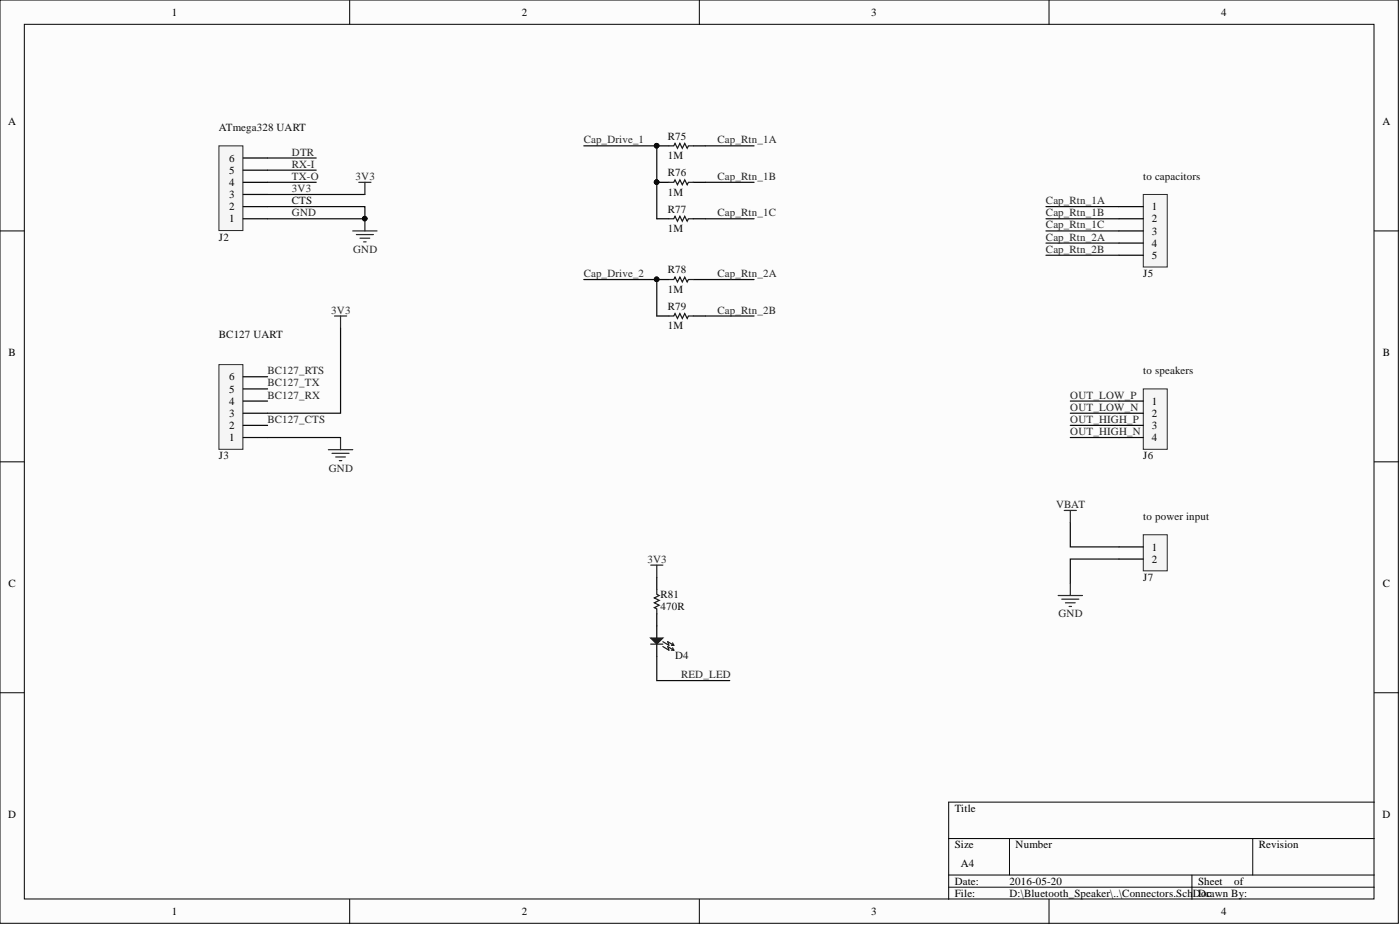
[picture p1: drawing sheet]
<svg xmlns="http://www.w3.org/2000/svg" width="292mm" height="193mm" viewBox="0 0 292 193" stroke-linecap="round" stroke-linejoin="round" font-family="sans-serif">
<defs><g id="words">
<g font-size="2.3">
<text x="35.9" y="3.3">1</text>
<text x="108.9" y="3.3">2</text>
<text x="181.8" y="3.3">3</text>
<text x="254.8" y="3.3">4</text>
<text x="1.7" y="26.1">A</text>
<text x="288.4" y="26.1">A</text>
<text x="47.8" y="33.7">6</text>
<text x="47.8" y="41.3">3</text>
<text x="47.8" y="38.8">4</text>
<text x="47.8" y="36.3">5</text>
<text x="47.8" y="46.4">1</text>
<text x="47.8" y="43.9">2</text>
<text x="240.3" y="43.9">1</text>
<text x="240.3" y="46.4">2</text>
<text x="240.3" y="48.9">3</text>
<text x="240.3" y="51.5">4</text>
<text x="240.3" y="54">5</text>
<text x="1.8" y="74.3">B</text>
<text x="288.5" y="74.3">B</text>
<text x="47.8" y="81.9">5</text>
<text x="47.8" y="79.4">6</text>
<text x="47.8" y="89.5">2</text>
<text x="47.8" y="87">3</text>
<text x="47.8" y="84.4">4</text>
<text x="240.3" y="84.4">1</text>
<text x="240.3" y="87">2</text>
<text x="240.3" y="89.5">3</text>
<text x="47.8" y="92">1</text>
<text x="240.3" y="92">4</text>
<text x="240.3" y="114.9">1</text>
<text x="240.3" y="117.4">2</text>
<text x="1.8" y="122.5">C</text>
<text x="288.5" y="122.5">C</text>
<text x="1.7" y="170.6">D</text>
<text x="199.2" y="169.4">Title</text>
<text x="288.4" y="170.6">D</text>
<text x="199.2" y="177">Size</text>
<text x="211.9" y="177">Number</text>
<text x="262.6" y="177">Revision</text>
<text x="199.2" y="184.6">Date:</text>
<text x="200.5" y="180.8">A4</text>
<text x="210.6" y="184.6">2016-05-20</text>
<text x="250" y="184.6">Sheet</text>
<text x="257.5" y="184.6">of</text>
<text x="35.9" y="190.9">1</text>
<text x="108.9" y="190.9">2</text>
<text x="181.8" y="190.9">3</text>
<text x="199.2" y="187.1">File:</text>
<text x="210.6" y="187.1">D:\Bluetooth_Speaker\..\Connectors.Sch</text>
<text x="248.9" y="187.1">DDorawn By:</text>
<text x="251.8" y="187.1">c</text>
<text x="254.8" y="190.9">4</text>
</g>
<g font-size="2.3" fill="#0e0e0e">
<text x="45.7" y="27.4">ATmega328 UART</text>
<text x="139.3" y="29.2">R75</text>
<text x="139.3" y="33.2">1M</text>
<text x="139.3" y="36.8">R76</text>
<text x="139.3" y="40.8">1M</text>
<text x="238.5" y="37.5">to capacitors</text>
<text x="60.9" y="42.6">CTS</text>
<text x="139.3" y="44.4">R77</text>
<text x="45.7" y="50.2">J2</text>
<text x="139.3" y="48.4">1M</text>
<text x="139.3" y="57">R78</text>
<text x="238.5" y="57.8">J5</text>
<text x="139.3" y="61.1">1M</text>
<text x="139.3" y="64.7">R79</text>
<text x="45.7" y="70.5">BC127 UART</text>
<text x="139.3" y="68.7">1M</text>
<text x="238.5" y="78.1">to speakers</text>
<text x="45.7" y="95.8">J3</text>
<text x="238.5" y="95.8">J6</text>
<text x="238.5" y="108.5">to power input</text>
<text x="137.8" y="124.7">R81</text>
<text x="238.5" y="121.2">J7</text>
<text x="137.8" y="127.3">470R</text>
<text x="140.8" y="137.4">D4</text>
</g>
<g font-size="2.3" fill="#262626">
<text x="121.8" y="29.9">Cap_Drive_1</text>
<text x="149.7" y="29.9">Cap_Rtn_1A</text>
<text x="60.9" y="35">RX-I</text>
<text x="60.9" y="32.5">DTR</text>
<text x="60.9" y="40.1">3V3</text>
<text x="60.9" y="37.5">TX-O</text>
<text x="74.2" y="37.5">3V3</text>
<text x="149.7" y="37.5">Cap_Rtn_1B</text>
<text x="60.9" y="45.1">GND</text>
<text x="149.7" y="45.1">Cap_Rtn_1C</text>
<text x="218.2" y="42.6">Cap_Rtn_1A</text>
<text x="218.2" y="45.1">Cap_Rtn_1B</text>
<text x="218.2" y="47.7">Cap_Rtn_1C</text>
<text x="73.7" y="52.7">GND</text>
<text x="218.2" y="50.2">Cap_Rtn_2A</text>
<text x="218.2" y="52.7">Cap_Rtn_2B</text>
<text x="121.8" y="57.8">Cap_Drive_2</text>
<text x="149.7" y="57.8">Cap_Rtn_2A</text>
<text x="69.1" y="65.4">3V3</text>
<text x="149.7" y="65.4">Cap_Rtn_2B</text>
<text x="55.8" y="83.2">BC127_RX</text>
<text x="55.8" y="80.6">BC127_TX</text>
<text x="55.8" y="78.1">BC127_RTS</text>
<text x="223.3" y="83.2">OUT_LOW_P</text>
<text x="55.8" y="88.2">BC127_CTS</text>
<text x="223.3" y="85.7">OUT_LOW_N</text>
<text x="223.3" y="88.2">OUT_HIGH_P</text>
<text x="223.3" y="90.8">OUT_HIGH_N</text>
<text x="68.6" y="98.4">GND</text>
<text x="220.4" y="106">VBAT</text>
<text x="135.1" y="117.4">3V3</text>
<text x="220.9" y="128.8">GND</text>
<text x="142.1" y="141.5">RED_LED</text>
</g>
</g></defs>
<g fill="#fcfcfc" stroke="#000" stroke-width=".21">
<path d="M0 0h291.8v192.6h-291.8z"/>
<path d="M5.1 5.1h281.6v182.4h-281.6z"/>
</g>
<g fill="none" stroke="#000" stroke-width=".21">
<path d="M73 0v5.1M145.9 0v5.1M218.9 0v5.1M0 48.2h5.1M286.8 48.2h5M0 96.3h5.1M286.8 96.3h5M0 144.5h5.1M286.8 144.5h5M197.9 174.9h88.9M210.6 174.9v7.6M261.4 174.9v7.6"/>
<path d="M286.8 167.3h-88.9v20.3M73 187.6v5.1M145.9 187.6v5.1M197.9 182.5h88.9M197.9 185.1h88.9M218.9 187.6v5.1M248.7 182.5v5.1"/>
</g>
<path d="M45.7 30.4h5v17.7h-5z" fill="#f5f5f5" stroke="#262626" stroke-width=".21"/>
<path d="M50.8 38h5M50.8 35.5h5M50.8 33h5M50.8 45.6h5M50.8 43.1h5M50.8 40.6h5" fill="none" stroke="#000" stroke-width=".25"/>
<path d="M55.8 38h10.2M55.8 35.5h10.2M55.8 33h10.2M55.8 40.6h20.3" fill="none" stroke="#0e0e0e" stroke-width=".25"/>
<path d="M74.9 38h2.5M76.1 38v2.6M73.6 48.2h5.1M74.4 48.9h3.5M75.1 49.7h2M75.9 50.5h.5M76.1 45.6v2.6" fill="none" stroke="#262626" stroke-width=".25"/>
<circle cx="76.1" cy="45.6" r=".47" fill="#0e0e0e" stroke="#0e0e0e" stroke-width=".21"/>
<path d="M45.7 76.1h5v17.6h-5z" fill="#f5f5f5" stroke="#262626" stroke-width=".21"/>
<g fill="none" stroke="#000" stroke-width=".25">
<path d="M137 30.4h2.6M137 38h2.6M144.6 30.4h2.6M144.6 38h2.6M137 45.6h2.6M137 58.3h2.6M144.6 45.6h2.6M144.6 58.3h2.6M50.8 78.6h5M137 65.9h2.6M144.6 65.9h2.6M50.8 91.3h5"/>
<path d="M50.8 88.7h5M50.8 86.2h5M50.8 83.7h5M50.8 81.1h5M137 130.6v2.5M137 134.4v2.5"/>
</g>
<path d="M69.8 65.9h2.5M71.1 65.9v2.6M68.5 93.8h5.1M69.3 94.6h3.5M70 95.3h2.1M70.8 96.1h.5M71.1 91.3v2.5M135.8 117.9h2.5M137 117.9v2.5" fill="none" stroke="#262626" stroke-width=".25"/>
<path d="M121.8 30.4h15.2v15.2M147.2 30.4h10.1M147.2 38h10.1M121.8 58.3h15.2v7.6M147.2 45.6h10.1M147.2 58.3h10.1M71.1 68.5v17.7h-15.3M147.2 65.9h10.1M55.8 91.3h15.3" fill="none" stroke="#0e0e0e" stroke-width=".25"/>
<g fill="#0e0e0e" stroke="#0e0e0e" stroke-width=".21">
<circle cx="137" cy="30.4" r=".47"/>
<circle cx="137" cy="38" r=".47"/>
<circle cx="137" cy="58.3" r=".47"/>
</g>
<path d="M139.6 30.4h1l.2-.5 .5 1 .6-1 .5 1 .5-1 .5 1 .2-.5h1M139.6 38h1l.2-.5 .5 1 .6-1 .5 1 .5-1 .5 1 .2-.5h1M139.6 45.6h1l.2-.5 .5 1 .6-1 .5 1 .5-1 .5 1 .2-.5h1M139.6 58.3h1l.2-.5 .5 1 .6-1 .5 1 .5-1 .5 1 .2-.5h1M139.6 65.9h1l.2-.5 .5 1 .6-1 .5 1 .5-1 .5 1 .2-.5h1M135.8 134.4h2.5M138.3 133.9l1.3 .7-.3-.7 1.3 .7M138.3 134.9l1.3 .7-.3-.7 1.3 .7M140.1 134.6h.5M140.1 135.6h.5M140.3 134.1l.3 .5M140.3 135.1l.3 .5" fill="none" stroke="#1c1c1c" stroke-width=".25"/>
<path d="M135.8 133.1h2.5l-1.3 1.3z" fill="#1c1c1c"/>
<path d="M135.8 133.1h2.5l-1.3 1.3zM137 123v1l.5 .2-1 .5 1 .5-1 .6 1 .5-1 .5 .5 .2v1" fill="none" stroke="#1c1c1c" stroke-width=".25"/>
<path d="M137 120.4v2.6M137 128v2.6" fill="none" stroke="#000" stroke-width=".25"/>
<path d="M137 136.9v5.1h15.3" fill="none" stroke="#0e0e0e" stroke-width=".25"/>
<path d="M238.5 81.1h5v12.6h-5z" fill="#f5f5f5" stroke="#262626" stroke-width=".21"/>
<path d="M233.5 83.7h5M233.5 86.2h5M233.5 88.7h5M233.5 91.3h5" fill="none" stroke="#000" stroke-width=".25"/>
<path d="M238.5 111.6h5v7.5h-5z" fill="#f5f5f5" stroke="#262626" stroke-width=".21"/>
<path d="M233.5 114.1h5M233.5 116.6h5" fill="none" stroke="#000" stroke-width=".25"/>
<path d="M223.3 83.7h10.2M223.3 86.2h10.2M223.3 88.7h10.2M223.3 91.3h10.2M223.3 109v5.1h10.2M233.5 116.6h-10.2v5.1" fill="none" stroke="#0e0e0e" stroke-width=".25"/>
<path d="M222 106.5h2.6M223.3 106.5v2.5M220.8 124.2h5M221.5 125h3.6M222.3 125.8h2M223.1 126.5h.5M223.3 121.7v2.5" fill="none" stroke="#262626" stroke-width=".25"/>
<path d="M238.5 40.6h5v15.1h-5z" fill="#f5f5f5" stroke="#262626" stroke-width=".21"/>
<path d="M233.5 43.1h5M233.5 45.6h5M233.5 48.2h5M233.5 50.7h5M233.5 53.2h5" fill="none" stroke="#000" stroke-width=".25"/>
<path d="M55.8 43.1h20.3v2.5h-20.3M218.2 43.1h15.3M218.2 45.6h15.3M218.2 48.2h15.3M218.2 50.7h15.3M218.2 53.2h15.3" fill="none" stroke="#0e0e0e" stroke-width=".25"/>
<circle cx="76.1" cy="45.6" r=".47" fill="#0e0e0e" stroke="#0e0e0e" stroke-width=".21"/>
<use href="#words"/>
</svg>
